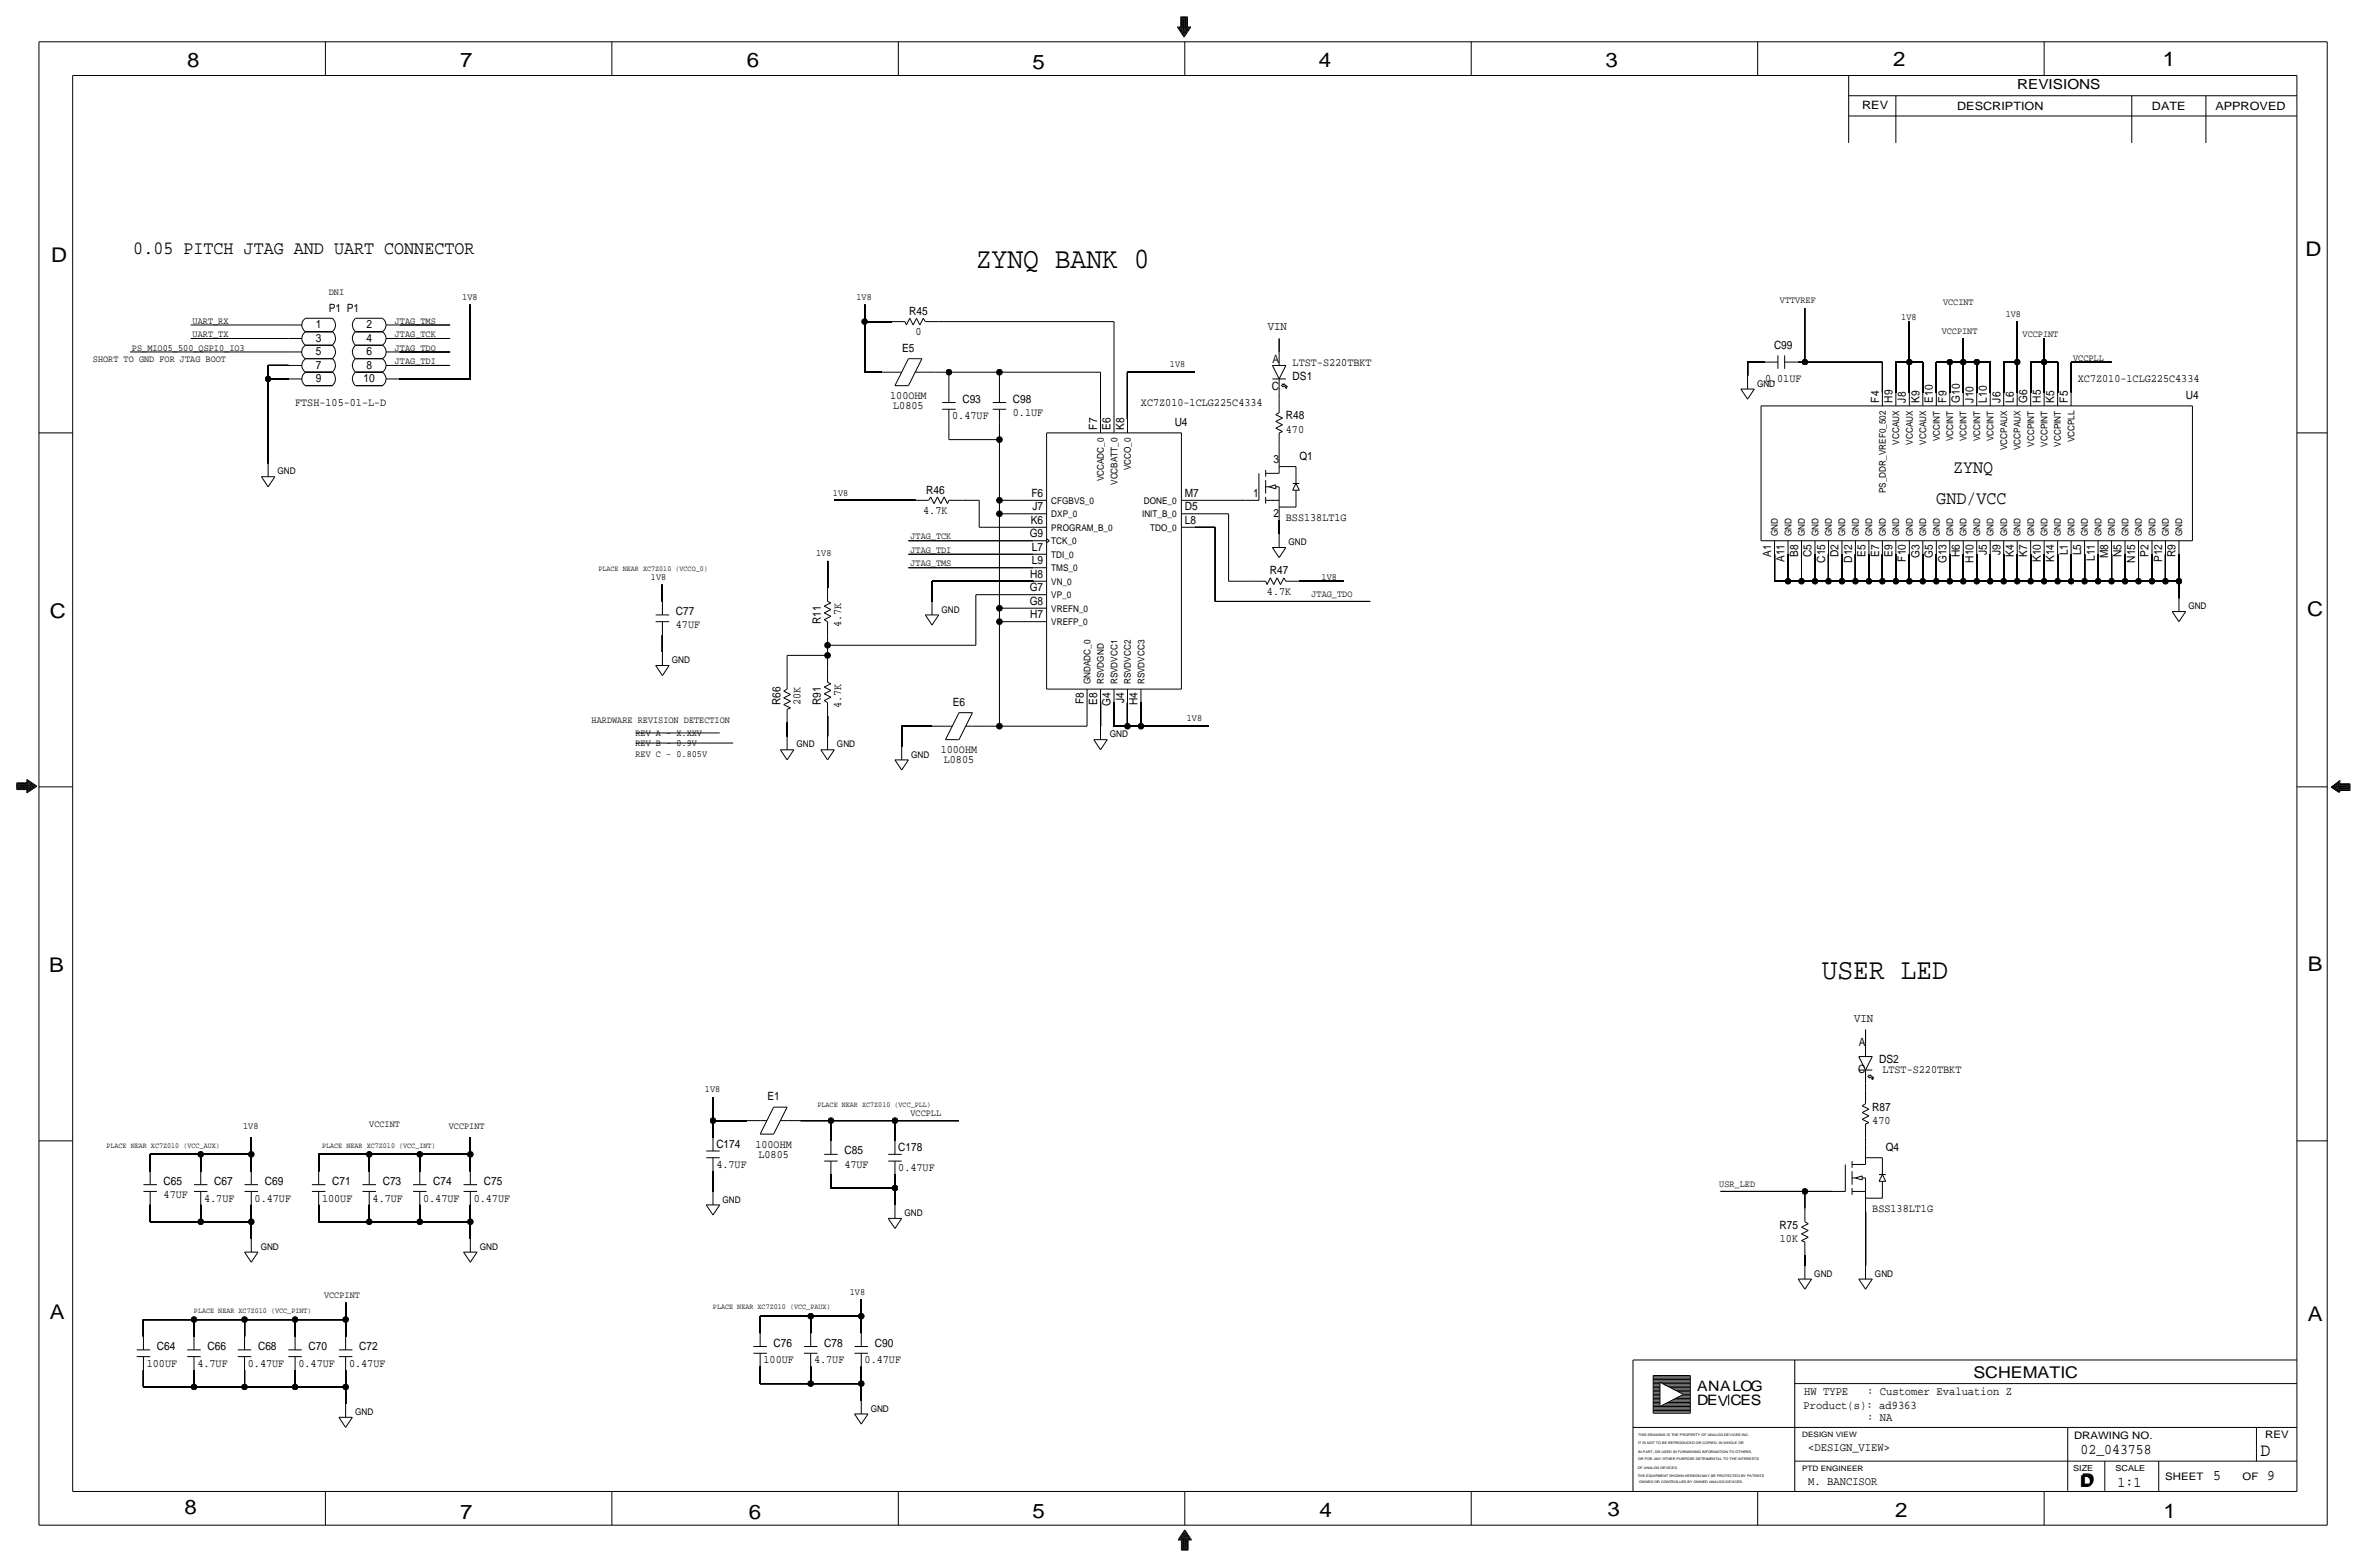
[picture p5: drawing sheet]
<svg xmlns="http://www.w3.org/2000/svg" width="892mm" height="590mm" viewBox="0 0 892 590" stroke-linecap="round" stroke-linejoin="round" font-family="sans-serif">
<defs><g id="words">
<g font-size="11.1">
<text x="367.7" y="100.8">ZYNQ BANK 0</text>
<text x="686.5" y="368.8">USER LED</text>
</g>
<g font-size="7.6">
<text x="70.6" y="25.4">8</text>
<text x="173.4" y="25.4">7</text>
<text x="281.4" y="25.1">6</text>
<text x="389.1" y="26.2">5</text>
<text x="497" y="25.4">4</text>
<text x="605" y="25.1">3</text>
<text x="713.4" y="24.9">2</text>
<text x="815" y="24.9">1</text>
<text x="19.3" y="98.8">D</text>
<text x="868.9" y="96.5">D</text>
<text x="18.7" y="232.7">C</text>
<text x="869.4" y="232.2">C</text>
<text x="869.6" y="365.8">B</text>
<text x="18.5" y="366">B</text>
<text x="18.7" y="496.8">A</text>
<text x="869.6" y="497.6">A</text>
<text x="69.5" y="570.5">8</text>
<text x="173.4" y="572.3">7</text>
<text x="282.1" y="572.3">6</text>
<text x="389.1" y="571.8">5</text>
<text x="497.3" y="571.5">4</text>
<text x="605.7" y="571.2">3</text>
<text x="714.2" y="571.5">2</text>
<text x="815.3" y="572">1</text>
</g>
<g font-size="7.1">
<text x="50.2" y="95.8">0.05 PITCH JTAG AND UART CONNECTOR</text>
<text x="736" y="178.3">ZYNQ</text>
<text x="729.7" y="189.7">GND/VCC</text>
</g>
<text font-size="7" x="851.9" y="548.4">D</text>
<g font-size="6.1">
<text x="743.7" y="518.9">SCHEMATIC</text>
<text x="783.8" y="560.3">D</text>
<text x="784.3" y="559.8">D</text>
</g>
<g font-size="5.6">
<text x="784" y="547.9">02_043758</text>
<text x="834.1" y="557.5">5</text>
<text x="854.4" y="557.5">9</text>
<text x="798" y="560.1">1:1</text>
</g>
<g font-size="5.4">
<text x="639.5" y="524.2">ANALOG</text>
<text x="639.5" y="529.3">DEVCES</text>
</g>
<text font-size="5.2" x="760.2" y="33.5">REVISIONS</text>
<g font-size="4.5">
<text x="477.7" y="124.5">VIN</text>
<text x="698.7" y="384.8">VIN</text>
</g>
<g font-size="4.4">
<text x="679.9" y="525.5">HW TYPE</text>
<text x="703.6" y="525.5">: Customer Evaluation Z</text>
<text x="679.7" y="530.9">Product(s): ad9363</text>
<text x="703.6" y="535.2">: NA</text>
<text x="681.4" y="546.6">&lt;DESIGN_VIEW&gt;</text>
<text x="681.4" y="559.3">M. BANCISOR</text>
</g>
<g font-size="4.3">
<text x="701.8" y="41.1">REV</text>
<text x="737.6" y="41.4">DESCRIPTION</text>
<text x="811" y="41.4">DATE</text>
<text x="834.8" y="41.4">APPROVED</text>
<text x="123.9" y="117.3">P1 P1</text>
<text x="342.6" y="118.6">R45</text>
<text x="119" y="123.7">1</text>
<text x="138.1" y="123.7">2</text>
<text x="119" y="128.8">3</text>
<text x="138.1" y="128.8">4</text>
<text x="345" y="126.2">0</text>
<text x="668.5" y="131.3">C99</text>
<text x="119" y="133.9">5</text>
<text x="138.1" y="133.9">6</text>
<text x="340" y="132.6">E5</text>
<text x="479.5" y="136.8">A</text>
<text x="119" y="138.9">7</text>
<text x="138.1" y="138.9">8</text>
<text x="487.1" y="138">LTST-S220TBKT</text>
<text x="487.1" y="143.1">DS1</text>
<text x="119" y="144">9</text>
<text x="137" y="144">10</text>
<text x="479.3" y="146.9">C</text>
<text x="665.2" y="144">0.01UF</text>
<text x="783" y="144">XC7Z010-1CLG225C4334</text>
<text x="111.2" y="152.9">FTSH-105-01-L-D</text>
<text x="335.5" y="150.4">100OHM</text>
<text x="336.6" y="154.2">L0805</text>
<text x="362.7" y="151.6">C93</text>
<text x="381.7" y="151.6">C98</text>
<text x="430" y="152.9">XC7Z010-1CLG225C4334</text>
<text x="708.1" y="151.6" transform="rotate(-90 708.1 151.6)">F4</text>
<text x="713.2" y="151.6" transform="rotate(-90 713.2 151.6)">H9</text>
<text x="718.3" y="151.6" transform="rotate(-90 718.3 151.6)">J8</text>
<text x="723.3" y="151.6" transform="rotate(-90 723.3 151.6)">K9</text>
<text x="728.4" y="151.6" transform="rotate(-90 728.4 151.6)">E10</text>
<text x="733.5" y="151.6" transform="rotate(-90 733.5 151.6)">F9</text>
<text x="738.6" y="151.6" transform="rotate(-90 738.6 151.6)">G10</text>
<text x="743.7" y="151.6" transform="rotate(-90 743.7 151.6)">J10</text>
<text x="748.7" y="151.6" transform="rotate(-90 748.7 151.6)">L10</text>
<text x="753.8" y="151.6" transform="rotate(-90 753.8 151.6)">J6</text>
<text x="758.9" y="151.6" transform="rotate(-90 758.9 151.6)">L6</text>
<text x="764" y="151.6" transform="rotate(-90 764 151.6)">G6</text>
<text x="769.1" y="151.6" transform="rotate(-90 769.1 151.6)">H5</text>
<text x="774.1" y="151.6" transform="rotate(-90 774.1 151.6)">K5</text>
<text x="779.2" y="151.6" transform="rotate(-90 779.2 151.6)">F5</text>
<text x="823.7" y="150.4">U4</text>
<text x="358.9" y="158">0.47UF</text>
<text x="381.7" y="156.7">0.1UF</text>
<text x="413.5" y="161.8" transform="rotate(-90 413.5 161.8)">F7</text>
<text x="418.5" y="161.8" transform="rotate(-90 418.5 161.8)">E6</text>
<text x="423.6" y="161.8" transform="rotate(-90 423.6 161.8)">K8</text>
<text x="442.7" y="160.5">U4</text>
<text x="484.6" y="158">R48</text>
<text x="484.6" y="163.1">470</text>
<text x="489.7" y="173.2">Q1</text>
<text x="479.9" y="174.5">3</text>
<text x="349" y="185.9">R46</text>
<text x="388.7" y="187.2">F6</text>
<text x="446.5" y="187.2">M7</text>
<text x="472.3" y="187.2">1</text>
<text x="347.9" y="193.5">4.7K</text>
<text x="388.5" y="197.4">K6</text>
<text x="389.1" y="192.3">J7</text>
<text x="446.5" y="197.4">L8</text>
<text x="446.5" y="192.3">D5</text>
<text x="479.9" y="194.8">2</text>
<text x="484.6" y="196.1">BSS138LT1G</text>
<text x="388" y="202.4">G9</text>
<text x="388.9" y="207.5">L7</text>
<text x="667.5" y="209.7" transform="rotate(-90 667.5 209.7)">A1</text>
<text x="677.6" y="209.7" transform="rotate(-90 677.6 209.7)">B8</text>
<text x="682.7" y="209.9" transform="rotate(-90 682.7 209.9)">C5</text>
<text x="692.9" y="209.9" transform="rotate(-90 692.9 209.9)">D2</text>
<text x="703" y="209.7" transform="rotate(-90 703 209.7)">E5</text>
<text x="708.1" y="209.7" transform="rotate(-90 708.1 209.7)">E7</text>
<text x="713.2" y="209.7" transform="rotate(-90 713.2 209.7)">E9</text>
<text x="738.6" y="209.9" transform="rotate(-90 738.6 209.9)">H6</text>
<text x="748.7" y="209" transform="rotate(-90 748.7 209)">J5</text>
<text x="753.8" y="209" transform="rotate(-90 753.8 209)">J9</text>
<text x="758.9" y="209.7" transform="rotate(-90 758.9 209.7)">K4</text>
<text x="764" y="209.7" transform="rotate(-90 764 209.7)">K7</text>
<text x="779.2" y="209.2" transform="rotate(-90 779.2 209.2)">L1</text>
<text x="784.3" y="209.2" transform="rotate(-90 784.3 209.2)">L5</text>
<text x="799.5" y="209.9" transform="rotate(-90 799.5 209.9)">N5</text>
<text x="809.7" y="209.7" transform="rotate(-90 809.7 209.7)">P2</text>
<text x="819.9" y="209.9" transform="rotate(-90 819.9 209.9)">R9</text>
<text x="388.9" y="212.6">L9</text>
<text x="672.5" y="211.8" transform="rotate(-90 672.5 211.8)">A11</text>
<text x="687.8" y="212" transform="rotate(-90 687.8 212)">C15</text>
<text x="697.9" y="212" transform="rotate(-90 697.9 212)">D12</text>
<text x="718.3" y="211.6" transform="rotate(-90 718.3 211.6)">F10</text>
<text x="723.3" y="210.1" transform="rotate(-90 723.3 210.1)">G3</text>
<text x="728.4" y="210.1" transform="rotate(-90 728.4 210.1)">G5</text>
<text x="733.5" y="212.2" transform="rotate(-90 733.5 212.2)">G13</text>
<text x="743.7" y="212" transform="rotate(-90 743.7 212)">H10</text>
<text x="769.1" y="211.8" transform="rotate(-90 769.1 211.8)">K10</text>
<text x="774.1" y="211.8" transform="rotate(-90 774.1 211.8)">K14</text>
<text x="789.4" y="211.4" transform="rotate(-90 789.4 211.4)">L11</text>
<text x="794.5" y="210.3" transform="rotate(-90 794.5 210.3)">M8</text>
<text x="804.6" y="212" transform="rotate(-90 804.6 212)">N15</text>
<text x="814.8" y="211.8" transform="rotate(-90 814.8 211.8)">P12</text>
<text x="388.3" y="217.7">H8</text>
<text x="478.5" y="216.4">R47</text>
<text x="388" y="222.8">G7</text>
<text x="388" y="227.8">G8</text>
<text x="477.5" y="224">4.7K</text>
<text x="254.7" y="231.6">C77</text>
<text x="388.3" y="232.9">H7</text>
<text x="254.7" y="236.7">47UF</text>
<text x="309.3" y="235.2" transform="rotate(-90 309.3 235.2)">R11</text>
<text x="316.9" y="236.2" transform="rotate(-90 316.9 236.2)">4.7K</text>
<text x="294.1" y="265.6" transform="rotate(-90 294.1 265.6)">R66</text>
<text x="301.7" y="265.6" transform="rotate(-90 301.7 265.6)">20K</text>
<text x="309.3" y="265.6" transform="rotate(-90 309.3 265.6)">R91</text>
<text x="316.9" y="266.7" transform="rotate(-90 316.9 266.7)">4.7K</text>
<text x="359.1" y="265.9">E6</text>
<text x="408.4" y="265.3" transform="rotate(-90 408.4 265.3)">F8</text>
<text x="413.5" y="265.5" transform="rotate(-90 413.5 265.5)">E8</text>
<text x="418.5" y="266" transform="rotate(-90 418.5 266)">G4</text>
<text x="423.6" y="264.9" transform="rotate(-90 423.6 264.9)">J4</text>
<text x="428.7" y="265.7" transform="rotate(-90 428.7 265.7)">H4</text>
<text x="354.5" y="283.7">100OHM</text>
<text x="355.7" y="287.5">L0805</text>
<text x="700.5" y="394.2">A</text>
<text x="708.1" y="400.6">DS2</text>
<text x="700.3" y="404.4">C</text>
<text x="709.4" y="404.4">LTST-S220TBKT</text>
<text x="289.2" y="414.5">E1</text>
<text x="705.6" y="418.3">R87</text>
<text x="705.6" y="423.4">470</text>
<text x="270" y="432.3">C174</text>
<text x="284.7" y="432.3">100OHM</text>
<text x="285.8" y="436.1">L0805</text>
<text x="318.2" y="434.8">C85</text>
<text x="338.5" y="433.6">C178</text>
<text x="710.6" y="433.6">Q4</text>
<text x="270" y="439.9">4.7UF</text>
<text x="318.2" y="439.9">47UF</text>
<text x="338.5" y="441.2">0.47UF</text>
<text x="61.7" y="446.3">C65</text>
<text x="80.7" y="446.3">C67</text>
<text x="99.8" y="446.3">C69</text>
<text x="125.2" y="446.3">C71</text>
<text x="144.2" y="446.3">C73</text>
<text x="163.3" y="446.3">C74</text>
<text x="182.3" y="446.3">C75</text>
<text x="61.7" y="451.4">47UF</text>
<text x="76.9" y="452.6">4.7UF</text>
<text x="96" y="452.6">0.47UF</text>
<text x="121.4" y="452.6">100UF</text>
<text x="140.4" y="452.6">4.7UF</text>
<text x="159.5" y="452.6">0.47UF</text>
<text x="178.5" y="452.6">0.47UF</text>
<text x="705.6" y="456.4">BSS138LT1G</text>
<text x="670.6" y="462.8">R75</text>
<text x="670.7" y="467.9">10K</text>
<text x="59.1" y="508.5">C64</text>
<text x="78.2" y="508.5">C66</text>
<text x="97.2" y="508.5">C68</text>
<text x="116.3" y="508.5">C70</text>
<text x="135.3" y="508.5">C72</text>
<text x="291.5" y="507.2">C76</text>
<text x="310.6" y="507.2">C78</text>
<text x="329.6" y="507.2">C90</text>
<text x="55.3" y="514.9">100UF</text>
<text x="74.4" y="514.9">4.7UF</text>
<text x="93.4" y="514.9">0.47UF</text>
<text x="112.5" y="514.9">0.47UF</text>
<text x="131.5" y="514.9">0.47UF</text>
<text x="287.7" y="513.6">100UF</text>
<text x="306.8" y="513.6">4.7UF</text>
<text x="325.8" y="513.6">0.47UF</text>
</g>
<g font-size="3.9">
<text x="781.6" y="542.1">DRAWING NO.</text>
<text x="853.6" y="541.8">REV</text>
<text x="816" y="557.4">SHEET</text>
<text x="845.1" y="557.5">OF</text>
</g>
<g font-size="3.6">
<text x="123.9" y="111">DNI</text>
<text x="174.2" y="113">1V8</text>
<text x="322.8" y="113">1V8</text>
<text x="670.8" y="114.3">VTTVREF</text>
<text x="732.2" y="114.8">VCCINT</text>
<text x="755.9" y="119.4">1V8</text>
<text x="72.6" y="121.9">UART_RX</text>
<text x="148.8" y="121.9">JTAG_TMS</text>
<text x="716.5" y="120.6">1V8</text>
<text x="731.7" y="125.7">VCCPINT</text>
<text x="72.6" y="127">UART_TX</text>
<text x="148.8" y="127">JTAG_TCK</text>
<text x="762.2" y="127">VCCPINT</text>
<text x="35" y="136.4">SHORT TO GND FOR JTAG BOOT</text>
<text x="49.7" y="132.1">PS_MIO05_500_QSPI0_IO3</text>
<text x="148.8" y="132.1">JTAG_TDO</text>
<text x="148.8" y="137.2">JTAG_TDI</text>
<text x="781.3" y="135.9">VCCPLL</text>
<text x="440.9" y="138.4">1V8</text>
<text x="313.9" y="186.7">1V8</text>
<text x="343.1" y="203.2">JTAG_TCK</text>
<text x="307.5" y="209.5">1V8</text>
<text x="343.1" y="208.3">JTAG_TDI</text>
<text x="343.1" y="213.4">JTAG_TMS</text>
<text x="245.3" y="218.4">1V8</text>
<text x="498" y="218.4">1V8</text>
<text x="494.2" y="224.8">JTAG_TDO</text>
<text x="223" y="272.3">HARDWARE REVISION DETECTION</text>
<text x="447.2" y="271.8">1V8</text>
<text x="239.5" y="277.4">REV A - X.XXV</text>
<text x="239.5" y="281.2">REV B - 0.9V</text>
<text x="239.5" y="285">REV C - 0.805V</text>
<text x="265.6" y="411.5">1V8</text>
<text x="91.6" y="425.4">1V8</text>
<text x="139.1" y="424.7">VCCINT</text>
<text x="169.1" y="425.4">VCCPINT</text>
<text x="343.1" y="420.4">VCCPLL</text>
<text x="647.9" y="447">USR_LED</text>
<text x="122.1" y="488.9">VCCPINT</text>
<text x="320.2" y="487.7">1V8</text>
</g>
<g font-size="3.5">
<text x="662.1" y="145.7">GND</text>
<text x="715.7" y="167.5" transform="rotate(-90 715.7 167.5)">VCCAUX</text>
<text x="720.8" y="167.5" transform="rotate(-90 720.8 167.5)">VCCAUX</text>
<text x="725.9" y="167.5" transform="rotate(-90 725.9 167.5)">VCCAUX</text>
<text x="731" y="166.2" transform="rotate(-90 731 166.2)">VCCINT</text>
<text x="736" y="166.2" transform="rotate(-90 736 166.2)">VCCINT</text>
<text x="741.1" y="166.2" transform="rotate(-90 741.1 166.2)">VCCINT</text>
<text x="746.2" y="166.2" transform="rotate(-90 746.2 166.2)">VCCINT</text>
<text x="751.3" y="166.2" transform="rotate(-90 751.3 166.2)">VCCINT</text>
<text x="781.8" y="166.7" transform="rotate(-90 781.8 166.7)">VCCPLL</text>
<text x="756.4" y="169.6" transform="rotate(-90 756.4 169.6)">VCCPAUX</text>
<text x="761.4" y="169.6" transform="rotate(-90 761.4 169.6)">VCCPAUX</text>
<text x="766.5" y="168.2" transform="rotate(-90 766.5 168.2)">VCCPINT</text>
<text x="771.6" y="168.2" transform="rotate(-90 771.6 168.2)">VCCPINT</text>
<text x="776.7" y="168.2" transform="rotate(-90 776.7 168.2)">VCCPINT</text>
<text x="104.6" y="178.7">GND</text>
<text x="426.2" y="177.2" transform="rotate(-90 426.2 177.2)">VCCO_0</text>
<text x="416" y="181.3" transform="rotate(-90 416 181.3)">VCCADC_0</text>
<text x="421.1" y="182.7" transform="rotate(-90 421.1 182.7)">VCCBATT_0</text>
<text x="710.6" y="185.7" transform="rotate(-90 710.6 185.7)">PS_DDR_VREF0_502</text>
<text x="396.2" y="189.7">CFGBVS_0</text>
<text x="431.1" y="189.7">DONE_0</text>
<text x="396.2" y="194.8">DXP_0</text>
<text x="430.4" y="194.8">INIT_B_0</text>
<text x="396.2" y="199.9">PROGRAM_B_0</text>
<text x="433.5" y="199.9">TDO_0</text>
<text x="670" y="201.9" transform="rotate(-90 670 201.9)">GND</text>
<text x="675.1" y="201.9" transform="rotate(-90 675.1 201.9)">GND</text>
<text x="680.2" y="201.9" transform="rotate(-90 680.2 201.9)">GND</text>
<text x="685.2" y="201.9" transform="rotate(-90 685.2 201.9)">GND</text>
<text x="690.3" y="201.9" transform="rotate(-90 690.3 201.9)">GND</text>
<text x="695.4" y="201.9" transform="rotate(-90 695.4 201.9)">GND</text>
<text x="700.5" y="201.9" transform="rotate(-90 700.5 201.9)">GND</text>
<text x="705.6" y="201.9" transform="rotate(-90 705.6 201.9)">GND</text>
<text x="710.6" y="201.9" transform="rotate(-90 710.6 201.9)">GND</text>
<text x="715.7" y="201.9" transform="rotate(-90 715.7 201.9)">GND</text>
<text x="720.8" y="201.9" transform="rotate(-90 720.8 201.9)">GND</text>
<text x="725.9" y="201.9" transform="rotate(-90 725.9 201.9)">GND</text>
<text x="731" y="201.9" transform="rotate(-90 731 201.9)">GND</text>
<text x="736" y="201.9" transform="rotate(-90 736 201.9)">GND</text>
<text x="741.1" y="201.9" transform="rotate(-90 741.1 201.9)">GND</text>
<text x="746.2" y="201.9" transform="rotate(-90 746.2 201.9)">GND</text>
<text x="751.3" y="201.9" transform="rotate(-90 751.3 201.9)">GND</text>
<text x="756.4" y="201.9" transform="rotate(-90 756.4 201.9)">GND</text>
<text x="761.4" y="201.9" transform="rotate(-90 761.4 201.9)">GND</text>
<text x="766.5" y="201.9" transform="rotate(-90 766.5 201.9)">GND</text>
<text x="771.6" y="201.9" transform="rotate(-90 771.6 201.9)">GND</text>
<text x="776.7" y="201.9" transform="rotate(-90 776.7 201.9)">GND</text>
<text x="781.8" y="201.9" transform="rotate(-90 781.8 201.9)">GND</text>
<text x="786.8" y="201.9" transform="rotate(-90 786.8 201.9)">GND</text>
<text x="791.9" y="201.9" transform="rotate(-90 791.9 201.9)">GND</text>
<text x="797" y="201.9" transform="rotate(-90 797 201.9)">GND</text>
<text x="802.1" y="201.9" transform="rotate(-90 802.1 201.9)">GND</text>
<text x="807.2" y="201.9" transform="rotate(-90 807.2 201.9)">GND</text>
<text x="812.2" y="201.9" transform="rotate(-90 812.2 201.9)">GND</text>
<text x="817.3" y="201.9" transform="rotate(-90 817.3 201.9)">GND</text>
<text x="822.4" y="201.9" transform="rotate(-90 822.4 201.9)">GND</text>
<text x="396.2" y="205">TCK_0</text>
<text x="485.6" y="205.4">GND</text>
<text x="396.2" y="215.1">TMS_0</text>
<text x="396.2" y="210.1">TDI_0</text>
<text x="396.2" y="220.2">VN_0</text>
<text x="396.2" y="225.3">VP_0</text>
<text x="354.8" y="230.8">GND</text>
<text x="396.2" y="230.4">VREFN_0</text>
<text x="824.7" y="229.5">GND</text>
<text x="396.2" y="235.5">VREFP_0</text>
<text x="253.2" y="249.8">GND</text>
<text x="410.9" y="257.8" transform="rotate(-90 410.9 257.8)">GNDADC_0</text>
<text x="416" y="257.8" transform="rotate(-90 416 257.8)">RSVDGND</text>
<text x="421.1" y="257.8" transform="rotate(-90 421.1 257.8)">RSVDVCC1</text>
<text x="426.2" y="257.8" transform="rotate(-90 426.2 257.8)">RSVDVCC2</text>
<text x="431.2" y="257.8" transform="rotate(-90 431.2 257.8)">RSVDVCC3</text>
<text x="300.2" y="281.6">GND</text>
<text x="315.4" y="281.6">GND</text>
<text x="418.3" y="277.8">GND</text>
<text x="343.4" y="285.4">GND</text>
<text x="272.2" y="453">GND</text>
<text x="340.8" y="458.1">GND</text>
<text x="98.2" y="470.8">GND</text>
<text x="180.8" y="470.8">GND</text>
<text x="683.7" y="481">GND</text>
<text x="706.6" y="481">GND</text>
<text x="133.8" y="533">GND</text>
<text x="328.1" y="531.8">GND</text>
</g>
<g font-size="3.1">
<text x="781.3" y="554">SIZE</text>
<text x="797.3" y="554">SCALE</text>
</g>
<g font-size="2.9">
<text x="225.5" y="215.1">PLACE NEAR XC7Z010 (VCCO_0)</text>
<text x="308.1" y="417.1">PLACE NEAR XC7Z010 (VCC_PLL)</text>
<text x="40.1" y="432.3">PLACE NEAR XC7Z010 (VCC_AUX)</text>
<text x="121.4" y="432.3">PLACE NEAR XC7Z010 (VCC_INT)</text>
<text x="73.1" y="494.5">PLACE NEAR XC7Z010 (VCC_PINT)</text>
<text x="268.7" y="493.3">PLACE NEAR XC7Z010 (VCC_PAUX)</text>
</g>
<g font-size="2.8">
<text x="679.1" y="541.3">DESIGN VIEW</text>
<text x="679.1" y="554">PTD ENGINEER</text>
</g>
<g font-size="1.3">
<text x="617.3" y="541.1">THIS DRAWING IS THE PROPERTY OF ANALOG DEVICES INC.</text>
<text x="617.3" y="543.9">IT IS NOT TO BE REPRODUCED OR COPIED, IN WHOLE OR</text>
<text x="617.3" y="547.2">IN PART, OR USED IN FURNISHING INFORMATION TO OTHERS,</text>
<text x="617.3" y="550">OR FOR ANY OTHER PURPOSE DETRIMENTAL TO THE INTERESTS</text>
<text x="617.2" y="556.3">THE EQUIPMENT SHOWN HEREON MAY BE PROTECTED BY PATENTS</text>
<text x="617.2" y="553.2">OF ANALOG DEVICES.</text>
<text x="617.7" y="558.8">OWNED OR CONTROLLED BY OWNED ANALOG DEVICES.</text>
</g>
</g></defs>
<!-- layer: Nets -->
<g fill="none" stroke="#000" stroke-width=".38">
<path d="M177.2 114.8v27.9zM325.8 114.8v6.4zM680.2 116.1v20.3zM49 132.6h59.7zM71.8 127.5h36.9zM71.8 122.4h36.9zM101 137.7v5zM101 137.7h7.7zM150.6 127.5h19zM150.6 137.7h19zM150.6 132.6h19zM150.6 122.4h19z"/>
<path d="M325.8 121.2v19zM325.8 121.2h10.2zM353.8 121.2h66zM419.8 121.2v36.8zM482 127.5v5.1zM658.6 136.4v5.1zM658.6 136.4h6.3zM677.6 136.4h2.6zM680.2 136.4h29.2zM709.4 136.4v11.4zM714.5 136.4v11.4zM714.5 136.4h5z"/>
<path d="M719.5 136.4v11.4zM719.5 136.4h5.1zM719.5 121.2v15.2zM724.6 136.4v11.4zM729.7 136.4v11.4zM729.7 136.4h5.1zM734.8 136.4v11.4zM734.8 136.4h5.1zM739.9 136.4v11.4zM739.9 127.5v8.9zM739.9 136.4h5zM744.9 136.4v11.4z"/>
<path d="M744.9 136.4h5.1zM750 136.4v11.4zM755.1 136.4v11.4zM755.1 136.4h5.1zM760.2 136.4v11.4zM760.2 121.2v15.2zM765.3 136.4v11.4zM765.3 136.4h5zM770.3 136.4h5.1zM770.3 127.5v8.9zM770.3 136.4v11.4zM775.4 136.4v11.4z"/>
<path d="M780.5 136.4v11.4zM780.5 136.4h15.2zM101 142.7v31.8zM101 142.7h7.7zM150.6 142.7h26.6zM325.8 140.2h6.4zM352.5 140.2h5.1zM357.6 140.2v6.4zM357.6 140.2h19zM357.6 159.3v6.3zM376.6 140.2v6.4zM376.6 140.2h38.1z"/>
<path d="M376.6 159.3v6.3zM414.7 140.2v17.8zM424.9 140.2v17.8zM424.9 140.2h25.4zM482 147.8v2.6zM357.6 165.6h19zM376.6 165.6v22.9zM482 168.1v2.6zM314.4 188.5h30.5zM362.7 188.5h6.3zM369 188.5v10.1zM369 198.6h20.3z"/>
<path d="M376.6 188.5h12.7zM376.6 188.5v5zM376.6 193.5h12.7zM376.6 193.5v35.6zM450.3 188.5h19zM450.3 193.5h12.7zM450.3 198.6h7.6zM457.9 198.6v28zM463 193.5v25.4zM482 196.1v5.1zM311.9 211.3v10.2zM342.3 203.7h47z"/>
<path d="M342.3 208.8h47zM342.3 213.9h47zM351.2 218.9v7.7zM351.2 218.9h38.1zM463 218.9h8.9zM489.7 218.9h16.5zM668.7 208.8v10.1zM668.7 218.9h5.1zM673.8 208.8v10.1zM673.8 218.9h5.1zM678.9 208.8v10.1zM678.9 218.9h5.1z"/>
<path d="M684 208.8v10.1zM684 218.9h5.1zM689.1 208.8v10.1zM689.1 218.9h5zM694.1 208.8v10.1zM694.1 218.9h5.1zM699.2 208.8v10.1zM699.2 218.9h5.1zM704.3 208.8v10.1zM704.3 218.9h5.1zM709.4 208.8v10.1zM709.4 218.9h5.1z"/>
<path d="M714.5 208.8v10.1zM714.5 218.9h5zM719.5 208.8v10.1zM719.5 218.9h5.1zM724.6 208.8v10.1zM724.6 218.9h5.1zM729.7 208.8v10.1zM729.7 218.9h5.1zM734.8 208.8v10.1zM734.8 218.9h5.1zM739.9 208.8v10.1zM739.9 218.9h5z"/>
<path d="M744.9 208.8v10.1zM744.9 218.9h5.1zM750 208.8v10.1zM750 218.9h5.1zM755.1 208.8v10.1zM755.1 218.9h5.1zM760.2 208.8v10.1zM760.2 218.9h5.1zM765.3 208.8v10.1zM765.3 218.9h5zM770.3 208.8v10.1zM770.3 218.9h5.1z"/>
<path d="M775.4 208.8v10.1zM775.4 218.9h5.1zM780.5 208.8v10.1zM780.5 218.9h5.1zM785.6 208.8v10.1zM785.6 218.9h5.1zM790.7 208.8v10.1zM790.7 218.9h5zM795.7 208.8v10.1zM795.7 218.9h5.1zM800.8 208.8v10.1zM800.8 218.9h5.1z"/>
<path d="M805.9 208.8v10.1zM805.9 218.9h5.1zM811 208.8v10.1zM811 218.9h5.1zM816.1 218.9h5zM816.1 208.8v10.1zM821.1 218.9v6.4zM821.1 208.8v10.1zM249.6 239.3v6.3zM249.6 220.2v6.4zM311.9 239.3v3.8zM367.7 224v19.1z"/>
<path d="M367.7 224h21.6zM376.6 229.1h12.7zM376.6 229.1v5.1zM376.6 234.2h12.7zM376.6 234.2v39.4zM457.9 226.6h58.4zM296.6 246.9v7.6zM296.6 246.9h15.3zM311.9 246.9v5.1zM311.9 243.1v3.8zM311.9 243.1h55.8zM239.5 276.1h31.7z"/>
<path d="M239.5 279.9h36.8zM296.6 272.3v5.1zM311.9 269.7v7.7zM339.8 273.6v7.6zM339.8 273.6h11.4zM371.6 273.6h5zM376.6 273.6h33.1zM409.7 264.7v8.9zM414.7 264.7v8.9zM419.8 264.7v8.9zM419.8 273.6h5.1zM424.9 264.7v8.9z"/>
<path d="M424.9 273.6h5.1zM430 264.7v8.9zM430 273.6h25.4zM703 387.9v5zM268.7 413.3v8.8zM703 408.2v2.5zM56.6 434.8v6.4zM56.6 434.8h19zM75.6 434.8v6.4zM75.6 434.8h19.1zM94.7 434.8v6.4zM94.7 428.5v6.3z"/>
<path d="M120.1 434.8v6.4zM120.1 434.8h19zM139.1 434.8v6.4zM139.1 434.8h19.1zM158.2 434.8v6.4zM158.2 434.8h19zM177.2 434.8v6.4zM177.2 428.5v6.3zM268.7 422.1v6.4zM268.7 422.1h12.7zM301.7 422.1h11.4zM313.1 422.1v7.7z"/>
<path d="M313.1 422.1h24.2zM337.3 422.1v7.7zM337.3 422.1h24.1zM703 428.5v2.5zM56.6 453.9v6.3zM75.6 453.9v6.3zM94.7 453.9v6.3zM120.1 453.9v6.3zM139.1 453.9v6.3zM158.2 453.9v6.3zM177.2 453.9v6.3zM268.7 441.2v7.6z"/>
<path d="M313.1 442.5v5zM313.1 447.5h24.2zM337.3 447.5v6.4zM337.3 442.5v5zM648.4 448.8h31.8zM680.2 448.8v6.4zM680.2 448.8h10.1zM703 456.4v20.4zM56.6 460.2h19zM75.6 460.2h19.1zM94.7 460.2v6.4zM120.1 460.2h19z"/>
<path d="M139.1 460.2h19.1zM158.2 460.2h19zM177.2 460.2v6.4zM680.2 472.9v3.9zM54.1 497.1v6.3zM54.1 497.1h19zM73.1 497.1v6.3zM73.1 497.1h19.1zM92.2 497.1v6.3zM92.2 497.1h19zM111.2 497.1v6.3zM111.2 497.1h19.1z"/>
<path d="M130.3 497.1v6.3zM130.3 490.7v6.4zM286.5 495.8v6.4zM286.5 495.8h19zM305.5 495.8v6.4zM305.5 495.8h19.1zM324.6 495.8v6.4zM324.6 489.5v6.3zM54.1 516.1v6.4zM73.1 516.1v6.4zM92.2 516.1v6.4zM111.2 516.1v6.4z"/>
<path d="M130.3 516.1v6.4zM286.5 514.9v6.3zM305.5 514.9v6.3zM324.6 514.9v6.3zM54.1 522.5h19zM73.1 522.5h19.1zM92.2 522.5h19zM111.2 522.5h19.1zM130.3 522.5v6.3zM286.5 521.2h19zM305.5 521.2h19.1zM324.6 521.2v6.4z"/>
</g>
<g fill="#000" stroke="#000" stroke-width=".38">
<circle cx="325.8" cy="121.2" r="1.07"/>
<circle cx="680.2" cy="136.4" r="1.07"/>
<circle cx="719.5" cy="136.4" r="1.07"/>
<circle cx="734.8" cy="136.4" r="1.07"/>
<circle cx="739.9" cy="136.4" r="1.07"/>
<circle cx="744.9" cy="136.4" r="1.07"/>
<circle cx="760.2" cy="136.4" r="1.07"/>
<circle cx="770.3" cy="136.4" r="1.07"/>
<circle cx="101" cy="142.7" r="1.07"/>
<circle cx="357.6" cy="140.2" r="1.07"/>
<circle cx="376.6" cy="140.2" r="1.07"/>
<circle cx="376.6" cy="165.6" r="1.07"/>
<circle cx="376.6" cy="193.5" r="1.07"/>
<circle cx="376.6" cy="188.5" r="1.07"/>
<circle cx="673.8" cy="218.9" r="1.07"/>
<circle cx="678.9" cy="218.9" r="1.07"/>
<circle cx="684" cy="218.9" r="1.07"/>
<circle cx="689.1" cy="218.9" r="1.07"/>
<circle cx="694.1" cy="218.9" r="1.07"/>
<circle cx="699.2" cy="218.9" r="1.07"/>
<circle cx="704.3" cy="218.9" r="1.07"/>
<circle cx="709.4" cy="218.9" r="1.07"/>
<circle cx="714.5" cy="218.9" r="1.07"/>
<circle cx="719.5" cy="218.9" r="1.07"/>
<circle cx="724.6" cy="218.9" r="1.07"/>
<circle cx="729.7" cy="218.9" r="1.07"/>
<circle cx="734.8" cy="218.9" r="1.07"/>
<circle cx="739.9" cy="218.9" r="1.07"/>
<circle cx="744.9" cy="218.9" r="1.07"/>
<circle cx="750" cy="218.9" r="1.07"/>
<circle cx="755.1" cy="218.9" r="1.07"/>
<circle cx="760.2" cy="218.9" r="1.07"/>
<circle cx="765.3" cy="218.9" r="1.07"/>
<circle cx="770.3" cy="218.9" r="1.07"/>
<circle cx="775.4" cy="218.9" r="1.07"/>
<circle cx="780.5" cy="218.9" r="1.07"/>
<circle cx="785.6" cy="218.9" r="1.07"/>
<circle cx="790.7" cy="218.9" r="1.07"/>
<circle cx="795.7" cy="218.9" r="1.07"/>
<circle cx="800.8" cy="218.9" r="1.07"/>
<circle cx="805.9" cy="218.9" r="1.07"/>
<circle cx="811" cy="218.9" r="1.07"/>
<circle cx="816.1" cy="218.9" r="1.07"/>
<circle cx="821.1" cy="218.9" r="1.07"/>
<circle cx="376.6" cy="234.2" r="1.07"/>
<circle cx="376.6" cy="229.1" r="1.07"/>
<circle cx="311.9" cy="246.9" r="1.07"/>
<circle cx="311.9" cy="243.1" r="1.07"/>
<circle cx="376.6" cy="273.6" r="1.07"/>
<circle cx="424.9" cy="273.6" r="1.07"/>
<circle cx="430" cy="273.6" r="1.07"/>
<circle cx="75.6" cy="434.8" r="1.07"/>
<circle cx="94.7" cy="434.8" r="1.07"/>
<circle cx="139.1" cy="434.8" r="1.07"/>
<circle cx="158.2" cy="434.8" r="1.07"/>
<circle cx="177.2" cy="434.8" r="1.07"/>
<circle cx="268.7" cy="422.1" r="1.07"/>
<circle cx="313.1" cy="422.1" r="1.07"/>
<circle cx="337.3" cy="422.1" r="1.07"/>
<circle cx="337.3" cy="447.5" r="1.07"/>
<circle cx="680.2" cy="448.8" r="1.07"/>
<circle cx="75.6" cy="460.2" r="1.07"/>
<circle cx="94.7" cy="460.2" r="1.07"/>
<circle cx="139.1" cy="460.2" r="1.07"/>
<circle cx="158.2" cy="460.2" r="1.07"/>
<circle cx="177.2" cy="460.2" r="1.07"/>
<circle cx="73.1" cy="497.1" r="1.07"/>
<circle cx="92.2" cy="497.1" r="1.07"/>
<circle cx="111.2" cy="497.1" r="1.07"/>
<circle cx="130.3" cy="497.1" r="1.07"/>
<circle cx="305.5" cy="495.8" r="1.07"/>
<circle cx="324.6" cy="495.8" r="1.07"/>
<circle cx="73.1" cy="522.5" r="1.07"/>
<circle cx="92.2" cy="522.5" r="1.07"/>
<circle cx="111.2" cy="522.5" r="1.07"/>
<circle cx="130.3" cy="522.5" r="1.07"/>
<circle cx="305.5" cy="521.2" r="1.07"/>
<circle cx="324.6" cy="521.2" r="1.07"/>
</g>
<!-- layer: Components -->
<g fill="none" stroke="#000" stroke-width=".38">
<path d="M115 119.9h10.2zM115 120a3 3 0 0 0 0 4.9M125.2 119.9a3.2 3.2 0 0 1 0 5.1M134 119.9a3.3 3.3 0 0 0 0 5.1M134.1 119.9h10.1zM144.2 120a2.98 2.98 0 0 1 0 4.9M342.8 119.9l1.3 2.5zM342.8 119.9l-1.2 2.5zM345.4 119.9l1.3 2.5zM345.4 119.9l-1.3 2.5zM347.9 119.9l.8 1.3zM347.9 119.9l-1.2 2.5z"/>
<path d="M108.7 137.7h5zM108.7 132.6h5zM108.7 127.5h5zM108.7 122.4h5zM115 125h10.2zM115 135.1h10.2zM115 130h10.2zM115 125.1a3 3 0 0 0 0 4.9M115 135.2a3 3 0 0 0 0 5M115 130.1a3.1 3.1 0 0 0 0 5M125.2 130a3.2 3.2 0 0 1 0 5.2M125.2 124.9a3.3 3.3 0 0 1 0 5.2"/>
<path d="M125.2 135.1a3.4 3.4 0 0 1 0 5.2M134 135.1a3.4 3.4 0 0 0 0 5.2M134 130a3.3 3.3 0 0 0 0 5.2M134 124.9a3.4 3.4 0 0 0 0 5.2M134.1 125h10.1zM134.1 135.1h10.1zM134.1 130h10.1zM144.2 125.1a2.98 2.98 0 0 1 0 4.9M144.2 135.2a2.98 2.98 0 0 1 0 5M144.2 130.1a3 3 0 0 1 0 5M145.5 137.7h5.1zM145.5 132.6h5.1z"/>
<path d="M145.5 127.5h5.1zM145.5 122.4h5.1zM336 121.2h5.1zM341.1 121.2l.5 1.2zM342.3 135.1l-5 10.2zM342.3 135.1h5.1zM347.4 135.1l-5.1 10.2zM348.7 121.2h5.1zM479.5 137.7l2.5 5zM479.5 137.7h5.1zM482 132.6v5.1zM484.6 137.7l-2.6 5z"/>
<path d="M664.9 136.4h5.1zM670 133.9v5zM672.5 136.4h5.1zM672.5 133.9v5zM108.7 142.7h5zM115 140.2h10.2zM115 145.3h10.2zM115 140.3a3 3 0 0 0 0 4.9M125.2 140.2a3.4 3.4 0 0 1 0 5.1M134 140.2a3.4 3.4 0 0 0 0 5.1M134.1 140.2h10.1zM134.1 145.3h10.1z"/>
<path d="M144.2 140.3a2.98 2.98 0 0 1 0 4.9M145.5 142.7h5.1zM332.2 140.2h5.1zM337.3 140.2h2.5zM337.3 145.3h5zM344.9 140.2h2.5zM347.4 140.2h5.1zM355 151.6h5.1zM355 154.2h5.1zM357.6 154.2v5.1zM357.6 146.6v5zM374.1 151.6h5.1z"/>
<path d="M374.1 154.2h5.1zM376.6 154.2v5.1zM376.6 146.6v5zM414.7 158v5.1zM419.8 158v5.1zM424.9 158v5.1zM479.5 142.7h5.1zM480.8 156.2l1.2-.8zM480.8 156.2l2.5 1.3zM480.8 158.7l2.5-1.2zM480.8 158.7l2.5 1.3zM482 142.7v5.1z"/>
<path d="M482 150.4v5zM482.8 145l.8 .8zM483.1 144.5l.5 .5zM483.8 145.3l-.2 .5zM483.8 145.3l1 1zM483.8 144.5l1.3 1.3zM483.8 144.5l-.2 .5zM484.3 146l.5 .3zM484.6 145.8l.2 .5zM484.6 145.5l.5 .3zM484.8 145.3l.3 .5zM656 146.6l2.6 3.8z"/>
<path d="M656 146.6h5.1zM658.6 141.5v5.1zM661.1 146.6l-2.5 3.8zM663.7 152.9h162.5zM663.7 152.9v50.8zM709.4 147.8v5.1zM714.5 147.8v5.1zM719.5 147.8v5.1zM724.6 147.8v5.1zM729.7 147.8v5.1zM734.8 147.8v5.1zM739.9 147.8v5.1z"/>
<path d="M744.9 147.8v5.1zM750 147.8v5.1zM755.1 147.8v5.1zM760.2 147.8v5.1zM765.3 147.8v5.1zM770.3 147.8v5.1zM775.4 147.8v5.1zM780.5 147.8v5.1zM826.2 152.9v50.8zM98.5 179.6l2.5 3.8zM98.5 179.6h5.1zM101 174.5v5.1z"/>
<path d="M103.6 179.6l-2.6 3.8zM394.4 163.1h50.8zM394.4 163.1v96.5zM445.2 163.1v96.5zM474.4 178.3v10.2zM477 178.3h5zM477 177v2.6zM480.8 161.3l2.5-1.3zM480.8 161.3l2.5 1.3zM482 163.1v5zM482 163.1l1.3-.5zM482 170.7v5.1z"/>
<path d="M482 175.8h6.4zM482 175.8v2.5zM488.4 175.8v6.3zM344.9 188.5h5.1zM350.7 187.2l-.7 1.3zM350.7 187.2l1.3 2.5zM353.3 187.2l-1.3 2.5zM353.3 187.2l1.2 2.5zM355.8 187.2l-1.3 2.5zM355.8 187.2l1.3 2.5zM357.6 188.5h5.1zM357.6 188.5l-.5 1.2z"/>
<path d="M389.3 198.6h5.1zM389.3 193.5h5.1zM389.3 188.5h5.1zM445.2 198.6h5.1zM445.2 193.5h5.1zM445.2 188.5h5.1zM469.3 188.5h5.2zM477 188.5h5zM477 183.4h1.2zM477 187.2v2.5zM477 180.8v5.1zM478.2 183.4l2.6-.8z"/>
<path d="M478.2 183.4l2.6 .7zM480.8 182.6v1.5zM480.8 183.4h1.2zM482 191v5.1zM482 191h6.4zM482 183.4v7.6zM487.1 182.1h2.6zM487.1 184.7h2.6zM488.4 184.7v6.3zM488.4 182.1l1.3 2.6zM488.4 182.1l-1.3 2.6zM389.3 218.9h5.1z"/>
<path d="M389.3 213.9h5.1zM389.3 208.8h5.1zM389.3 203.7h5.1zM394.4 202.9l1 .8zM394.4 204.5l1-.8zM471.9 218.9h5.1zM477 218.9l.5 1.3zM478.7 217.7l1.3 2.5zM478.7 217.7l-1.2 2.5zM479.5 206.2l2.5 3.9zM479.5 206.2h5.1zM481.3 217.7l1.2 2.5z"/>
<path d="M481.3 217.7l-1.3 2.5zM482 201.2v5zM483.8 217.7l.8 1.2zM483.8 217.7l-1.3 2.5zM484.6 206.2l-2.6 3.9zM484.6 218.9h5.1zM663.7 203.7h162.5zM668.7 203.7v5.1zM673.8 203.7v5.1zM678.9 203.7v5.1zM684 203.7v5.1zM689.1 203.7v5.1z"/>
<path d="M694.1 203.7v5.1zM699.2 203.7v5.1zM704.3 203.7v5.1zM709.4 203.7v5.1zM714.5 203.7v5.1zM719.5 203.7v5.1zM724.6 203.7v5.1zM729.7 203.7v5.1zM734.8 203.7v5.1zM739.9 203.7v5.1zM744.9 203.7v5.1zM750 203.7v5.1z"/>
<path d="M755.1 203.7v5.1zM760.2 203.7v5.1zM765.3 203.7v5.1zM770.3 203.7v5.1zM775.4 203.7v5.1zM780.5 203.7v5.1zM785.6 203.7v5.1zM790.7 203.7v5.1zM795.7 203.7v5.1zM800.8 203.7v5.1zM805.9 203.7v5.1zM811 203.7v5.1z"/>
<path d="M816.1 203.7v5.1zM821.1 203.7v5.1zM247.1 231.6h5.1zM247.1 234.2h5.1zM249.6 234.2v5.1zM249.6 226.6v5zM310.6 233.4l1.3 .8zM310.6 233.4l2.5-1.2zM310.6 230.9l2.5 1.3zM310.6 230.9l2.5-1.3zM310.6 228.3l2.5 1.3zM310.6 228.3l2.5-1.2z"/>
<path d="M311.9 234.2v5.1zM311.9 221.5v5.1zM311.9 226.6l1.2 .5zM348.7 231.6l2.5 3.9zM348.7 231.6h5.1zM351.2 226.6v5zM353.8 231.6l-2.6 3.9zM389.3 234.2h5.1zM389.3 229.1h5.1zM389.3 224h5.1zM818.6 230.4l2.5 3.8zM818.6 230.4h5.1z"/>
<path d="M821.1 225.3v5.1zM823.7 230.4l-2.6 3.8zM247.1 250.7l2.5 3.8zM247.1 250.7h5.1zM249.6 245.6v5.1zM252.2 250.7l-2.6 3.8zM296.6 254.5v5.1zM310.6 258.8l2.5 1.3zM310.6 258.8l2.5-1.2zM311.9 252v5zM311.9 257l1.2 .6zM394.4 259.6h50.8z"/>
<path d="M409.7 259.6v5.1zM414.7 259.6v5.1zM419.8 259.6v5.1zM424.9 259.6v5.1zM430 259.6v5.1zM295.4 260.3l1.2-.7zM295.4 260.3l2.5 1.3zM295.4 262.9l2.5-1.3zM295.4 262.9l2.5 1.3zM295.4 265.4l2.5-1.2zM295.4 265.4l2.5 1.3zM296.6 277.4v5z"/>
<path d="M296.6 267.2v5.1zM296.6 267.2l1.3-.5zM310.6 263.9l1.3 .8zM310.6 263.9l2.5-1.3zM310.6 261.4l2.5 1.2zM310.6 261.4l2.5-1.3zM311.9 264.7v5zM311.9 277.4v5zM351.2 273.6h5.1zM356.3 273.6h2.6zM356.3 278.6h5.1zM361.4 268.5l-5.1 10.1z"/>
<path d="M361.4 268.5h5.1zM363.9 273.6h2.6zM366.5 273.6h5.1zM366.5 268.5l-5.1 10.1zM412.2 278.6l2.5 3.8zM412.2 278.6h5.1zM414.7 273.6v5zM417.3 278.6l-2.6 3.8zM294.1 282.4l2.5 3.9zM294.1 282.4h5.1zM299.2 282.4l-2.6 3.9zM309.3 282.4l2.6 3.9z"/>
<path d="M309.3 282.4h5.1zM314.4 282.4l-2.5 3.9zM337.3 286.3l2.5 3.8zM337.3 286.3h5zM339.8 281.2v5.1zM342.3 286.3l-2.5 3.8zM700.5 398l2.5 5.1zM700.5 398h5.1zM703 392.9v5.1zM705.6 398l-2.6 5.1zM291.5 417.1l-5 10.1zM291.5 417.1h5.1z"/>
<path d="M296.6 417.1l-5.1 10.1zM700.5 403.1h5.1zM701.8 416.6l1.2-.8zM701.8 416.6l2.5 1.2zM701.8 419.1l2.5-1.3zM701.8 419.1l2.5 1.3zM703 410.7v5.1zM703 403.1v5.1zM703.8 405.4l.7 .7zM704 404.9l.5 .5zM704.8 405.6l-.3 .5zM704.8 405.6l1 1.1z"/>
<path d="M704.8 404.9l1.3 1.2zM704.8 404.9l-.3 .5zM705.3 406.4l.5 .3zM705.6 406.1l.2 .6zM705.6 405.9l.5 .2zM705.8 405.6l.3 .5zM266.1 433.6h5.1zM266.1 436.1h5.1zM268.7 436.1v5.1zM268.7 428.5v5.1zM281.4 422.1h5.1zM286.5 422.1h2.5z"/>
<path d="M286.5 427.2h5zM294.1 422.1h2.5zM296.6 422.1h5.1zM310.6 434.8h5.1zM310.6 437.4h5.1zM313.1 437.4v5.1zM313.1 429.8v5zM334.7 434.8h5.1zM334.7 437.4h5.1zM337.3 437.4v5.1zM337.3 429.8v5zM695.4 438.7v10.1z"/>
<path d="M697.9 438.7h5.1zM697.9 437.4v2.5zM701.8 421.6l2.5-1.2zM701.8 421.6l2.5 1.3zM703 431v5.1zM703 436.1h6.4zM703 436.1v2.6zM703 423.4v5.1zM703 423.4l1.3-.5zM709.4 436.1v6.4zM54.1 446.3h5zM54.1 448.8h5z"/>
<path d="M56.6 448.8v5.1zM56.6 441.2v5.1zM73.1 446.3h5.1zM73.1 448.8h5.1zM75.6 448.8v5.1zM75.6 441.2v5.1zM92.2 446.3h5zM92.2 448.8h5zM94.7 448.8v5.1zM94.7 441.2v5.1zM117.6 446.3h5zM117.6 448.8h5z"/>
<path d="M120.1 448.8v5.1zM120.1 441.2v5.1zM136.6 446.3h5.1zM136.6 448.8h5.1zM139.1 448.8v5.1zM139.1 441.2v5.1zM155.7 446.3h5zM155.7 448.8h5zM158.2 448.8v5.1zM158.2 441.2v5.1zM174.7 446.3h5.1zM174.7 448.8h5.1z"/>
<path d="M177.2 448.8v5.1zM177.2 441.2v5.1zM266.1 453.9l2.6 3.8zM266.1 453.9h5.1zM268.7 448.8v5.1zM271.2 453.9l-2.5 3.8zM334.7 459l2.6 3.8zM334.7 459h5.1zM337.3 453.9v5.1zM339.8 459l-2.5 3.8zM680.2 455.2v5zM690.3 448.8h5.2z"/>
<path d="M697.9 448.8h5.1zM697.9 443.7h1.3zM697.9 447.5v2.6zM697.9 441.2v5.1zM699.2 443.7l2.6-.7zM699.2 443.7l2.6 .8zM701.8 443v1.5zM701.8 443.7h1.2zM703 451.4v5zM703 451.4h6.4zM703 443.7v7.7zM708.1 442.5h2.5z"/>
<path d="M708.1 445h2.5zM709.4 445v6.4zM709.4 442.5l1.2 2.6zM709.4 442.5l-1.3 2.5zM92.2 471.7l2.5 3.8zM92.2 471.7h5zM94.7 466.6v5.1zM97.2 471.7l-2.5 3.8zM174.7 471.7l2.5 3.8zM174.7 471.7h5.1zM177.2 466.6v5.1zM179.8 471.7l-2.6 3.8z"/>
<path d="M678.9 462.3l2.5-1.3zM678.9 462.3l2.5 1.3zM678.9 464.8l2.5-1.2zM678.9 464.8l2.5 1.3zM678.9 467.4l2.5-1.3zM678.9 467.4l1.3 .5zM680.2 476.8v5zM680.2 467.9v5zM680.2 460.2l1.2 .8zM703 476.8v5zM677.6 481.8l2.6 3.8zM677.6 481.8h5.1z"/>
<path d="M682.7 481.8l-2.5 3.8zM700.5 481.8l2.5 3.8zM700.5 481.8h5.1zM705.6 481.8l-2.6 3.8zM51.5 508.5h5.1zM51.5 511h5.1zM54.1 511v5.1zM54.1 503.4v5.1zM70.6 508.5h5zM70.6 511h5zM73.1 511v5.1zM73.1 503.4v5.1z"/>
<path d="M89.6 508.5h5.1zM89.6 511h5.1zM92.2 511v5.1zM92.2 503.4v5.1zM108.7 508.5h5zM108.7 511h5zM111.2 511v5.1zM111.2 503.4v5.1zM127.7 508.5h5.1zM127.7 511h5.1zM130.3 511v5.1zM130.3 503.4v5.1z"/>
<path d="M283.9 507.2h5.1zM283.9 509.8h5.1zM286.5 509.8v5.1zM286.5 502.2v5zM303 507.2h5.1zM303 509.8h5.1zM305.5 509.8v5.1zM305.5 502.2v5zM322 507.2h5.1zM322 509.8h5.1zM324.6 509.8v5.1zM324.6 502.2v5z"/>
<path d="M127.7 533.9l2.6 3.8zM127.7 533.9h5.1zM130.3 528.8v5.1zM132.8 533.9l-2.5 3.8zM322 532.6l2.6 3.8zM322 532.6h5.1zM324.6 527.6v5zM327.1 532.6l-2.5 3.8z"/>
</g>
<!-- layer: Page Border and Title Block -->
<g fill="none" stroke="#000" stroke-width=".38">
<path d="M14.7 15.7v558.8zM14.7 15.7h862.3zM122.6 15.7v12.7zM230.6 15.7v12.7zM338.5 15.7v12.7zM443.7 10.2h1.3zM443.7 10.2l2.5 3.8zM444.2 10.4l2 3.1zM444.2 10.4h1zM444.7 10.7l1.5 2.3zM444.7 10.7h.8zM445 6.4v3.8z"/>
<path d="M445 6.4h2.5zM445.2 6.6v3.8zM445.2 6.6h2zM445.2 10.9h.5zM445.2 10.9l1 1.5zM445.5 6.9v3.8zM445.5 6.9h1.5zM445.7 11.2l.5 .7zM445.7 11.2h.3zM445.7 7.1v3.8zM445.7 7.1h1zM446 7.4v3.8z"/>
<path d="M446 7.4h.5zM446.2 7.6v4.1zM446.5 11.2h.2zM446.5 7.4v3.8zM446.5 15.7v12.7zM446.7 10.9h.5zM446.7 11.2l-.5 .7zM446.7 7.1v3.8zM447 10.7h.8zM447 6.9v3.8zM447.2 10.4h1.1zM447.2 6.6v3.8z"/>
<path d="M447.2 10.9l-1 1.5zM447.5 10.2h1.3zM447.5 6.4v3.8zM447.8 10.7l-1.6 2.3zM448.3 10.4l-2.1 3.1zM448.8 10.2l-2.6 3.8zM554.4 15.7v12.7zM662.4 15.7v12.7zM770.3 15.7v12.7zM877 15.7v558.8zM27.4 28.4h838.2zM27.4 28.4v533.4z"/>
<path d="M696.7 36.1h168.9zM696.7 28.4v25.4zM714.5 36.1v17.7zM803.4 36.1v17.7zM831.3 36.1v17.7zM865.6 28.4v533.4zM696.7 43.7h168.9zM14.7 163.1h12.7zM865.6 163.1h11.4zM6.3 294.9v2.5zM6.3 297.4h3.8zM6.3 294.9h3.8z"/>
<path d="M6.6 295.1v2.1zM6.6 295.1h3.8zM6.6 297.2h3.8zM6.8 295.4v1.5zM6.8 295.4h3.8zM6.8 296.9h3.8zM7.1 295.7v1zM7.1 295.7h3.8zM7.1 296.7h3.8zM7.3 295.9v.5zM7.3 295.9h3.8zM7.3 296.4h3.8z"/>
<path d="M7.6 296.2h4zM10.1 297.4v1.3zM10.1 298.7l3.8-2.5zM10.1 293.6l3.8 2.6zM10.1 293.6v1.3zM10.4 297.2v1zM10.4 298.2l3-2zM10.4 294.1v1zM10.4 294.1l3 2.1zM10.6 296.9v.8zM10.6 297.7l2.3-1.5zM10.6 294.6v.8z"/>
<path d="M10.6 294.6l2.3 1.6zM10.9 295.1v.6zM10.9 295.1l1.5 1.1zM10.9 296.7v.5zM10.9 297.2l1.5-1zM11.1 295.7v.2zM11.1 295.7l.8 .5zM11.1 296.4v.3zM11.1 296.7l.8-.5zM14.7 296.4h12.7zM865.6 296.4h11.4zM878.5 296.5l3-2z"/>
<path d="M878.5 296.5l3 2.1zM878.7 296.5l3.1 1.8zM878.7 296.5l3.1-2.5zM879 296.5l2.3-1.5zM879 296.5l2.3 1.5zM879.5 296.5l1.5-1zM879.5 296.5l1.5 1zM880 296.5l.8-.5zM880 296.5l.8 .5zM880.3 296.5h4zM880.8 296.3h3.8zM880.8 296.8h3.8z"/>
<path d="M880.8 296v.3zM880.8 296.8v.2zM881 296h3.8zM881 297h3.8zM881 295.5v.5zM881 297v.5zM881.3 295.8h3.8zM881.3 297.3h3.8zM881.3 295v.8zM881.3 297.3v.7zM881.5 295.5h3.8zM881.5 297.5h3.8z"/>
<path d="M881.5 294.5v1zM881.5 297.5v1.1zM881.8 297.8h3.8zM881.8 295.2h3.8zM881.8 297.8v.5zM881.8 294v1.2zM884.6 296.3v.5zM884.8 296v1zM885.1 295.8v1.5zM885.3 295.5v2zM885.6 295.2v2.6zM14.7 429.8h12.7z"/>
<path d="M865.6 429.8h11.4zM615.4 512.3v49.5zM615.4 512.3h250.2zM623 518.2h14zM623 518.7h14zM623 519.7h14zM623 519.2h14zM623 518.2v14.2zM637 518.2v14.2zM676.4 512.3v49.5zM615.4 537.7h250.2zM623 532.4h14z"/>
<path d="M623 531.9h14zM623 531.4h14zM623 530.4h14zM623 530.9h14zM623 526.3h2.6zM623 525.3h2.6zM623 527.3h2.6zM623 525.8h2.6zM623 528.3h2.6zM623 527.8h2.6zM623 528.8h2.6zM623 529.3h2.6z"/>
<path d="M623 526.8h2.6zM623 523.2h2.6zM623 524.8h2.6zM623 523.7h2.6zM623 522.7h2.6zM623 524.3h2.6zM623 521.7h2.6zM623 521.2h2.6zM623 522.2h2.6zM623 520.2h14zM623 529.8h14zM623 520.7h14z"/>
<path d="M625.6 529.8l8.8-4.5zM625.6 520.7l8.8 4.6zM625.6 520.7v9.1zM626.6 529.3h10.4zM626.6 521.2h10.4zM627.3 521.7h9.7zM627.6 528.8h9.4zM628.3 522.2h8.7zM628.6 528.3h8.4zM629.6 527.8h7.4zM629.6 522.7h7.4zM630.4 527.3h6.6z"/>
<path d="M630.4 523.2h6.6zM631.4 523.7h5.6zM631.4 526.8h5.6zM632.4 526.3h4.6zM632.4 524.3h4.6zM633.4 525.8h3.6zM633.4 524.8h3.6zM634.4 525.3h2.6zM651.5 525.3v4zM676.4 521.2h189.2zM779.2 537.7v23.9zM850.3 537.7v12.7z"/>
<path d="M676.4 550.4h189.2zM793.2 550.4v11.2zM813.5 550.4v11.4zM14.7 574.5h862.3zM27.4 561.8h838.2zM122.6 561.8v12.7zM230.6 561.8v12.7zM338.5 561.8v12.7zM444.4 579.9h1.1zM445 579.6h.7zM445.5 579.9v3.8zM445.5 579.4h.5z"/>
<path d="M445.7 579.6v3.8zM446 579.4v3.8zM446 579.1h.2zM446.2 579.1v3.8zM446.5 561.8v12.7zM446.5 576.8l-2.1 3.1zM446.5 576.3l-2.6 3.8zM446.5 577.3l-1.5 2.3zM446.5 576.3l2.5 3.8zM446.5 576.8l2 3.1zM446.5 577.3l1.5 2.3zM446.5 578.6v4.1z"/>
<path d="M446.5 578.4l-.5 .7zM446.5 578.4l.5 .7zM446.5 577.9l-1 1.5zM446.5 577.9l1 1.5zM446.7 579.1v3.8zM446.7 579.1h.3zM447 579.4v3.8zM447 579.4h.5zM447.2 579.6v3.8zM447.2 579.6h.8zM447.5 579.9v3.8zM447.5 579.9h1z"/>
<path d="M554.4 561.8v12.7zM662.4 561.8v12.7zM770.3 561.8v12.7zM443.9 580.1h1.3zM445.2 583.9h2.6zM445.2 580.1v3.8zM445.5 583.7h2zM445.7 583.4h1.5zM446 583.2h1zM446.2 582.9h.5zM447.8 580.1v3.8zM447.8 580.1h1.2z"/>
</g>
<use href="#words"/>
</svg>
